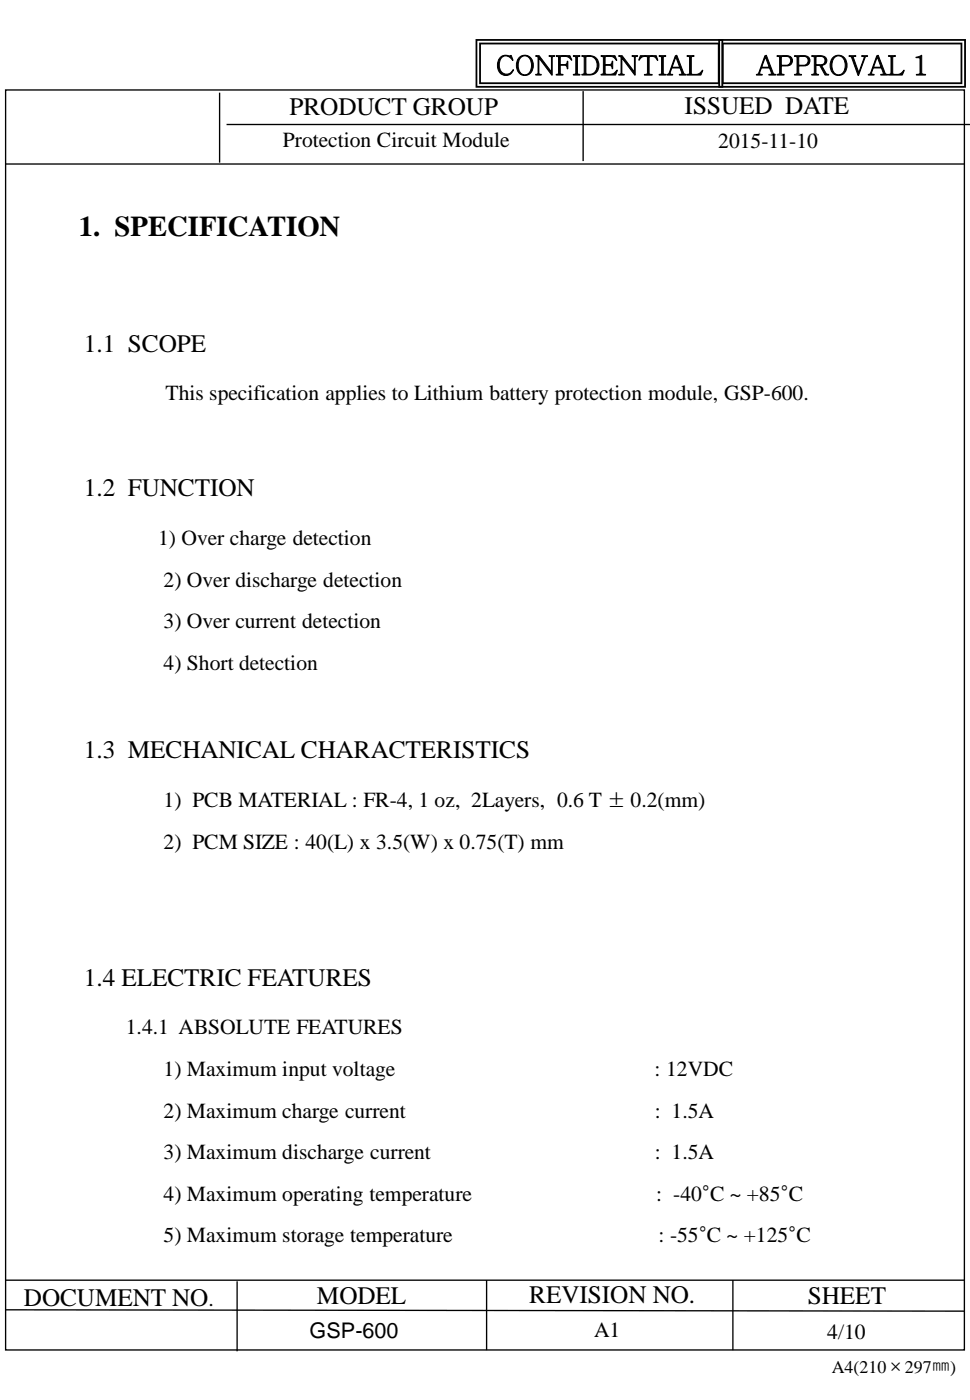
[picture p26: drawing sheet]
<svg xmlns="http://www.w3.org/2000/svg" width="190mm" height="275mm" viewBox="0 0 190 275" stroke-linecap="round" stroke-linejoin="round" font-family="sans-serif">
<defs><g id="words">
<text font-size="5.6" x="15.5" y="46.3">1. SPECIFICATION</text>
<g font-size="5.3">
<text x="97.4" y="14.7">CONFIDENTIAL</text>
<text x="148.5" y="14.7">APPROVAL 1</text>
</g>
<g font-size="5">
<text x="56.8" y="22.6">PRODUCT GROUP</text>
<text x="134.5" y="22.4">ISSUED DATE</text>
<text x="16.5" y="69.1">1.1 SCOPE</text>
<text x="16.5" y="97.6">1.2 FUNCTION</text>
<text x="16.5" y="149">1.3 MECHANICAL CHARACTERISTICS</text>
<text x="16.5" y="193.8">1.4 ELECTRIC FEATURES</text>
<text x="4.7" y="256.7">DOCUMENT NO</text>
<text x="62.3" y="256.3">MODEL</text>
<text x="103.9" y="256.1">REVISION NO.</text>
<text x="158.6" y="256.3">SHEET</text>
</g>
<g font-size="4.2">
<text x="55.5" y="28.9">Protection Circuit Module</text>
<text x="141.1" y="29.1">2015-11-10</text>
<text x="32.5" y="78.6">This specification applies to Lithium battery protection module, GSP-600.</text>
<text x="31.1" y="107">1) Over charge detection</text>
<text x="32.1" y="115.4">2) Over discharge detection</text>
<text x="32.1" y="123.5">3) Over current detection</text>
<text x="32.1" y="131.6">4) Short detection</text>
<text x="32.1" y="158.5">1) PCB MATERIAL : FR-4, 1 oz, 2Layers, 0.6 T ± 0.2(mm)</text>
<text x="32.1" y="166.9">2) PCM SIZE : 40(L) x 3.5(W) x 0.75(T) mm</text>
<text x="24.7" y="203.2">1.4.1 ABSOLUTE FEATURES</text>
<text x="32.1" y="211.6">1) Maximum input voltage</text>
<text x="128.5" y="211.6">: 12VDC</text>
<text x="32.1" y="219.7">2) Maximum charge current</text>
<text x="128.6" y="219.7">: 1.5A</text>
<text x="32.1" y="227.8">3) Maximum discharge current</text>
<text x="128.6" y="227.8">: 1.5A</text>
<text x="32.1" y="236">4) Maximum operating temperature</text>
<text x="128.8" y="236">: -40°C ~ +85°C</text>
<text x="32.1" y="244.1">5) Maximum storage temperature</text>
<text x="129.3" y="244.1">: -55°C ~ +125°C</text>
<text x="40.9" y="256.7">.</text>
<text x="60.8" y="262.9">GSP-600</text>
<text x="116.7" y="262.9">A1</text>
<text x="162.5" y="263.1">4/10</text>
</g>
<text font-size="3.5" x="163.3" y="269.9">A4(210×297㎜)</text>
</g></defs>
<path d="M1.1 17.7h188.3v247.6h-188.3zM43.1 18.2v13.8M114.5 17.9v13.8M1.1 32.2h188.3M44.5 24.5h146M1.1 257.4l188.3 .3M1.1 251.6h188.3M46.6 251.8v13.8M95.6 251.6v13.8M143.9 251.6v13.8" fill="none" stroke="#000" stroke-width=".26"/>
<g fill="#000">
<path d="M93.4 7.7h48.6v9.5h-48.6zM93.8 8v8.9h47.9v-8.9zM94.1 8.4h47.2v8.1h-47.2zM94.5 8.7v7.5h46.5v-7.5z"/>
<path d="M141.1 7.7h48.6v9.5h-48.6zM141.4 8v8.9h48v-8.9zM141.8 8.4h47.2v8.1h-47.2zM142.1 8.7v7.5h46.5v-7.5z"/>
</g>
<use href="#words"/>
</svg>
